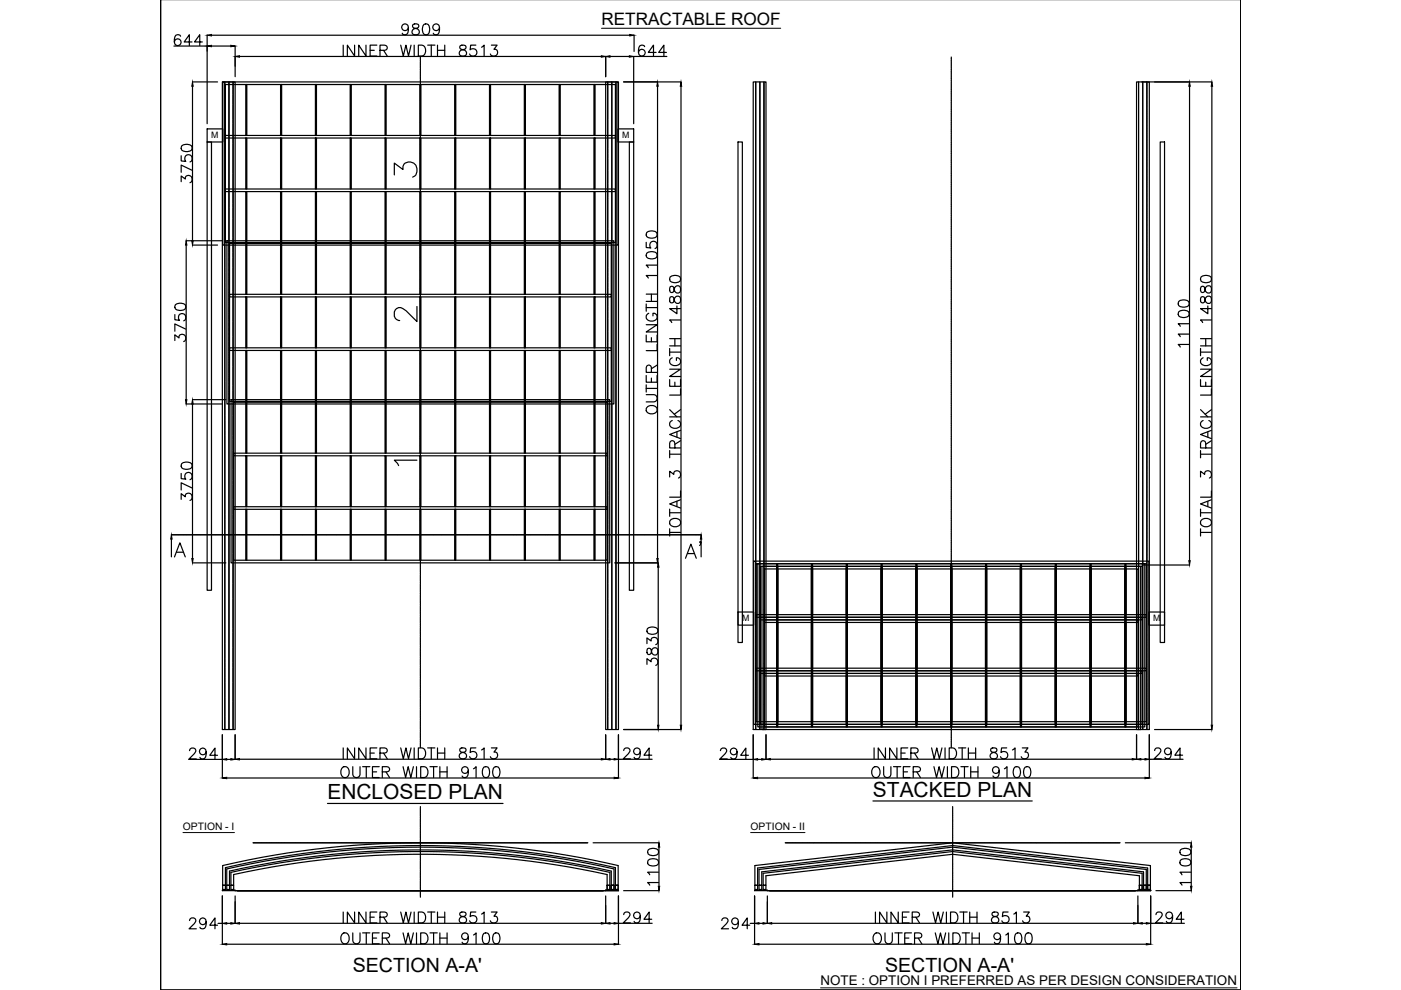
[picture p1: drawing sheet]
<svg xmlns="http://www.w3.org/2000/svg" width="297mm" height="210mm" viewBox="0 0 297 210" stroke-linecap="round" stroke-linejoin="round" font-family="sans-serif">
<defs><g id="words">
<text font-size="7.1" x="144.3" y="119.6">A'</text>
<g font-size="6.6">
<text x="82.5" y="38.8">3</text>
<text x="82.5" y="69.5">2</text>
</g>
<g font-size="4.4">
<text x="69.4" y="169.4">ENCLOSED PLAN</text>
<text x="185.1" y="168.9">STACKED PLAN</text>
</g>
<g font-size="4.2">
<text x="74.8" y="206.1">SECTION A-A'</text>
<text x="187.6" y="206.1">SECTION A-A'</text>
</g>
<text font-size="4" x="82.5" y="99.8">1</text>
<text font-size="3.6" x="127.5" y="5.2">RETRACTABLE ROOF</text>
<text font-size="2.8" x="174" y="208.8">NOTE : OPTION I PREFERRED AS PER DESIGN CONSIDERATION</text>
<g font-size="2.2">
<text x="38.8" y="176.1">OPTION - I</text>
<text x="159.1" y="176.1">OPTION - II</text>
</g>
<g font-size="1.9">
<text x="44.8" y="29.2">M</text>
<text x="131.9" y="29.2">M</text>
<text x="157.3" y="131.6">M</text>
<text x="244.5" y="131.6">M</text>
</g>
</g></defs>
<!-- layer: 0 -->
<g fill="none" stroke="#000" stroke-width=".25">
<path d="M34.1 -.1v210h228.9v-210v210h-228.9zM36.9 9.8h7M38.3 7.7a.69 .69 0 0 0-1-.2 1.8 1.8 0 0 0 0 2.1 .72 .72 0 0 0 1-.4 .72 .72 0 0 0-.4-.9 .72 .72 0 0 0-.9 .6M40.7 8.9h-1.7l1.1-1.5v2.3M40.8 17.4h5.3M40.8 18.3v32.7M42.9 8.9h-1.6l1.1-1.5v2.3M43.9 7.5v18.7M44.8 9.8h4.1M44.8 7.5h88.7M47.1 17.4h2.8v137.3h-2.8zM49.9 9.8v6.5"/>
<path d="M50.8 12h76.7M72.8 9.6v2.3M75.2 9.6v2.3l-1.6-2.3v2.3M77.6 9.6v2.3l-1.5-2.3v2.3M78.5 10.7h.9M79.9 9.6h-1.4v2.3h1.4M80.6 10.7l1.3-.1a.53 .53 0 0 0 0-.9l-1.3-.1v2.3M81.3 10.7l.8 1.2M85 9.6l.5 2.3 .6-2.3 .5 2.3 .6-2.3M86.6 5.8a.72 .72 0 0 1-1 .6 .72 .72 0 0 1-.3-1.1 .72 .72 0 0 1 1.2 .1 2.11 2.11 0 0 1-.2 1.9 .68 .68 0 0 1-1-.3M87.6 5.2a.46 .46 0 0 0 .2 .7 .96 .96 0 0 1 1.1 1 .8 .8 0 0 1-.9 .5 .8 .8 0 0 1-.6-.8 1.32 1.32 0 0 1 1.3-.8l.1-.4a.86 .86 0 0 0-1.2-.2zM87.8 9.6v2.3"/>
<path d="M88.7 9.6h.8a1.23 1.23 0 0 1 .8 1.1 1.23 1.23 0 0 1-.8 1.2h-.8zM89.9 5.2a.73 .73 0 0 1 1.1 .3 1.88 1.88 0 0 1-.2 1.8 .76 .76 0 0 1-1.1-.4 1.85 1.85 0 0 1 .2-1.7zM90.7 9.6h1.5M91.4 9.6v2.3M92.8 9.6v2.3M92.8 10.7h1.5M93.2 5.8a.72 .72 0 0 1-1 .6 .72 .72 0 0 1-.3-1.1 .72 .72 0 0 1 1.2 .1 2.11 2.11 0 0 1-.2 1.9 .69 .69 0 0 1-1-.3M94.3 9.6v2.3M97.6 9.7a.46 .46 0 0 0 .2 .7 .96 .96 0 0 1 1.1 1 .8 .8 0 0 1-.9 .5 .8 .8 0 0 1-.6-.8 1.32 1.32 0 0 1 1.3-.8l.1-.4a.86 .86 0 0 0-1.2-.2zM100.9 9.6h-1.1l-.1 1a.82 .82 0 0 1 1.2 0 .82 .82 0 0 1-.1 1.2 .82 .82 0 0 1-1.2-.4M102.1 10l.5-.4v2.3M104.2 9.6h1.2l-.7 .8a.74 .74 0 0 1 .8 .9 .74 .74 0 0 1-1 .6l-.3-.1-.2-.4"/>
<path d="M128.4 17.4h2.7v137.3h-2.7zM128.4 12v4.3M129.3 12h4.1M132.2 17.4h12.2M134.4 7.5v3.4M136.7 9.9a.67 .67 0 0 0-1-.2 1.79 1.79 0 0 0 0 2.1 .72 .72 0 0 0 1-.3 .72 .72 0 0 0-.4-1 .72 .72 0 0 0-.9 .6M139.1 11.1h-1.6l1.1-1.5v2.3M139.4 18.3v100.1M141.3 11.1h-1.6l1.1-1.5v2.3M141.4 12h-7v14.2M144.4 18.3v135.5M159.7 17.4h2.7v137.3h-2.7z"/>
<path d="M241 17.4h2.7v137.3h-2.7zM242.1 17.4h14.8M252.2 18.3v100.6M256.9 18.3v135.5M38.4 38.5v-1.2l.9 .7a.74 .74 0 0 1 .8-.8 .74 .74 0 0 1 .6 1l-.1 .3-.3 .2M38.4 33v1.1l1 .1a.82 .82 0 0 1 0-1.2 .82 .82 0 0 1 1.2 .1 .82 .82 0 0 1-.3 1.2M38.5 30.9a1.76 1.76 0 0 1 2.1 0 .74 .74 0 0 1-.3 1.1 1.88 1.88 0 0 1-1.8-.2zM40.7 36.1l-2.3-1.1v1.5M43.9 27.3h3.3v2.8h-3.3zM43.9 30.1h.9v95.1h-.9zM131 27.3h3.4v2.8h-3.4zM133.4 30.1h1v95.1h-1z"/>
<path d="M156.5 30.1h.9v106.1h-.9zM246 30.1h.9v106.1h-.9zM39.5 51h7.5M39.5 52v32.7M40.8 52h5.3M137 51.4v1.1l1 .1a.82 .82 0 0 1 0-1.3 .82 .82 0 0 1 1.2 .2 .82 .82 0 0 1-.3 1.2M137.1 53.7a1.79 1.79 0 0 1 2.1 0 .76 .76 0 0 1-.3 1.1 1.93 1.93 0 0 1-1.8-.2l-.1-.4zM137.1 49.3a1.79 1.79 0 0 1 2.1 0 .76 .76 0 0 1-.3 1.1 1.93 1.93 0 0 1-1.8-.2l-.1-.4zM139.3 58.4h-2.3l.5 .6M139.3 56.2h-2.3l.5 .6M142.1 58.7a1.8 1.8 0 0 1 2.1 0 .75 .75 0 0 1-.4 1.1 1.88 1.88 0 0 1-1.7-.2zM254.7 58.7a1.79 1.79 0 0 1 2 0 .76 .76 0 0 1-.3 1.1 1.88 1.88 0 0 1-1.7-.2l-.2-.3z"/>
<path d="M37.1 72.2v-1.2l.8 .7a.74 .74 0 0 1 .9-.8 .74 .74 0 0 1 .6 1l-.1 .3-.4 .2M37.1 66.7v1.1l1 .1a.81 .81 0 0 1-.1-1.2 .81 .81 0 0 1 1.3 .1 .81 .81 0 0 1-.4 1.2M37.2 64.6a1.79 1.79 0 0 1 2.1 0 .76 .76 0 0 1-.4 1.1 1.93 1.93 0 0 1-1.7-.2l-.1-.3zM39.4 69.8l-2.3-1.1v1.5M137 79.6v1.4h2.3v-1.4M137 71v1.5h2.3v-1.5M137 68.8h2.3l-2.3 1.6h2.3M137 64.4v1.6M137 65.2h2.3M137 63.9h2.3M137 62.4h2.3M137.6 66.4a.85 .85 0 0 0-.6 1 .85 .85 0 0 0 .9 .7 1.01 1.01 0 0 0 1.1-.2 1.01 1.01 0 0 0 .2-1.1l-.4-.4h-.4v.6"/>
<path d="M138.1 79l-.1-1.4a.53 .53 0 0 0-.9 0l-.1 1.4h2.3M138.1 62.4v1.5M138.1 71.6v.9M139.3 73v1.3h-2.3M139.3 77.4l-1.2 .8M142 78.3h2.3l-2.3 1.5h2.3M142 73.9v1.5M142 74.7h2.3M142 73.3h2.3M142 71.8h2.3M142.1 63a.87 .87 0 0 0 .2 1.2l.5-.1 .1-.2a.85 .85 0 0 1 .2-.9 .85 .85 0 0 1 1-.1 .82 .82 0 0 1 .2 .9 .82 .82 0 0 1-.8 .5 1.34 1.34 0 0 1-.7-1.3zM142.1 60.8a.88 .88 0 0 0 .2 1.2l.5-.1 .1-.2a.86 .86 0 0 1 .2-.9 .86 .86 0 0 1 1-.1 .82 .82 0 0 1 .2 .9 .82 .82 0 0 1-.8 .5 1.34 1.34 0 0 1-.7-1.3l-.3-.1z"/>
<path d="M142.5 75.9a.85 .85 0 0 0-.5 .9 .85 .85 0 0 0 .9 .7 1.01 1.01 0 0 0 1.1-.2 1.01 1.01 0 0 0 .2-1.1l-.5-.3h-.3v.5M143.1 71.8v1.5M143.5 64.9v1.6l-1.5-1.1h2.3M144.3 67.8h-2.3l.4 .6M249.9 66.1a1.8 1.8 0 0 1 2.1 0 .75 .75 0 0 1-.3 1.1 1.85 1.85 0 0 1-1.8-.2zM249.9 63.9a1.8 1.8 0 0 1 2.1 0 .75 .75 0 0 1-.3 1.1 1.93 1.93 0 0 1-1.8-.2zM252.1 73h-2.3l.4 .6M252.1 70.8h-2.3l.4 .6M252.1 68.6h-2.3l.4 .6M254.5 78.3h2.3l-2.3 1.5h2.3M254.5 74.7h2.3M254.5 73.3h2.3"/>
<path d="M254.5 71.8h2.3M254.5 73.9v1.5M254.7 63a.85 .85 0 0 0 .2 1.2l.4-.1 .1-.2a.95 .95 0 0 1 1-1.1 .8 .8 0 0 1 .5 .9 .8 .8 0 0 1-.8 .6 1.06 1.06 0 0 1-.7-1.1 .46 .46 0 0 0-.7-.2zM254.7 60.8a.85 .85 0 0 0 .2 1.2l.4-.1 .1-.2a.96 .96 0 0 1 1-1.1 .8 .8 0 0 1 .5 .9 .8 .8 0 0 1-.8 .6 1.32 1.32 0 0 1-.8-1.3l-.2-.1zM255.1 75.9a.85 .85 0 0 0-.6 .9 .85 .85 0 0 0 .9 .7 1.01 1.01 0 0 0 1.1-.2 1.01 1.01 0 0 0 .2-1.1l-.4-.3h-.3v.5M255.6 71.8v1.5M256.1 64.9v1.6l-1.6-1.1h2.3M256.8 67.8h-2.3l.5 .6M38.5 98.3a1.8 1.8 0 0 1 2.1 0 .75 .75 0 0 1-.3 1.1 1.93 1.93 0 0 1-1.8-.2zM39.5 85.7h7.5M40.8 84.7h7.1M40.8 85.7v32.7"/>
<path d="M137 83.7h1.7a.78 .78 0 0 1 .6 .7 .78 .78 0 0 1-.6 .8h-1.7M137 82.4h2.3M137 81.6v1.5M137.3 86.2a1.19 1.19 0 0 1 1.3-.2 1.19 1.19 0 0 1 .7 1.1 1.21 1.21 0 0 1-1.3 .7 1.21 1.21 0 0 1-1-1.2zM138.1 80.2v.8M142 80.5v1.4h2.3v-1.4M142 95.5v1.6M142 96.3h2.3M142 88.4h2.3M142 86.9l1.5 1.5M142.5 89.2a.85 .85 0 0 0-.5 .9 .85 .85 0 0 0 .9 .7 1.01 1.01 0 0 0 1.1-.2 1.01 1.01 0 0 0 .2-1.1l-.5-.3M143.1 95l-.1-1.3a.54 .54 0 0 0-.9 0l-.1 1.3h2.3"/>
<path d="M143.1 81v.9M143.5 91.6v1.1M144.3 91.2l-2.3 .9 2.3 .9M144.3 82.5v1.3h-2.3M144.3 93.4l-1.2 .8M144.3 86.9l-1.3 .9M254.5 80.5v1.4h2.3v-1.4M254.5 96.3h2.3M254.5 88.4h2.3M254.5 95.5v1.6M254.5 86.9l1.6 1.5M255.1 89.2a.85 .85 0 0 0-.6 .9 .85 .85 0 0 0 .9 .7 1.01 1.01 0 0 0 1.1-.2 1.01 1.01 0 0 0 .2-1.1l-.4-.3"/>
<path d="M255.6 95l-.1-1.3a.54 .54 0 0 0-.8 0l-.2 1.3h2.3M255.6 81v.9M256.1 91.6v1.1M256.8 91.2l-2.3 .9 2.3 .9M256.8 82.5v1.3h-2.3M256.8 93.4l-1.2 .8M256.8 86.9l-1.3 .9M36.3 114.3v3.8M37 118.1l1.1-3 1.2 3M37.4 117.1h1.4M38.4 105.9v-1.2l.9 .6a.77 .77 0 0 1 1.1-.7 .77 .77 0 0 1 .2 1.3l-.3 .2M38.4 100.4v1.1l1 .1a.82 .82 0 0 1 0-1.2 .82 .82 0 0 1 1.2 .1 .82 .82 0 0 1-.3 1.2"/>
<path d="M40.7 103.5l-2.3-1.1v1.5M40.8 119.3h7.1M130.4 119.3h9.2M142 101.1v-1.2l.9 .7a.77 .77 0 0 1 1-.7 .77 .77 0 0 1 .3 1.2l-.4 .2M142 108.7h2.3M142 107.9v1.6M142.1 110.4a1.35 1.35 0 0 1 2.2 .2 1.21 1.21 0 0 1-.9 1.1 1.21 1.21 0 0 1-1.3-.5zM143.5 106.3v1.1M144.3 106l-2.3 .8 2.3 .9M144.3 104.1v1.3h-2.3M242.1 119.8h10.1M254.5 101.1v-1.2l.9 .7a.77 .77 0 0 1 1.1-.7 .77 .77 0 0 1 .2 1.2l-.3 .2"/>
<path d="M254.5 108.7h2.3M254.5 112.9h2.3M254.5 107.9v1.6M254.5 112.1v1.6M254.9 110.1a1.19 1.19 0 0 1 1.2-.2 1.19 1.19 0 0 1 .7 1.1 1.21 1.21 0 0 1-1.3 .7 1.21 1.21 0 0 1-1-1.1zM256.1 106.3v1.1M256.8 106l-2.3 .8 2.3 .9M256.8 104.1v1.3h-2.3M137.2 136.5v-1.3l.8 .7a.77 .77 0 0 1 1.1-.7 .77 .77 0 0 1 .3 1.3l-.4 .2M137.3 137.6a.76 .76 0 0 0 .4 1.2l.3-.4a.95 .95 0 0 1 1-1.1 .77 .77 0 0 1 .5 1 .77 .77 0 0 1-1 .5l-.5-1a.47 .47 0 0 0-.7-.2zM137.3 133.3a1.74 1.74 0 0 1 2.1 0 .73 .73 0 0 1-.4 1.1 1.88 1.88 0 0 1-1.7-.2zM139.6 120.3v33.5"/>
<path d="M156.5 129.8h3.3v2.7h-3.3zM243.6 129.8h3.3v2.7h-3.3zM40.2 159.2l.1-.4 .3-.2 .7 .1a.52 .52 0 0 1 .1 .8l-1.3 1.4h1.5M43.7 159.4a.72 .72 0 0 1-1 .6 .72 .72 0 0 1-.3-1.1 .72 .72 0 0 1 1.2 0 2.03 2.03 0 0 1-.2 1.9 .68 .68 0 0 1-1-.2M47.1 155.8v9.2M49.9 155.8v5.2M72.8 158.6v2.3M75.2 158.6v2.3l-1.6-2.3v2.3M77.6 158.6v2.3l-1.5-2.3v2.3M78.5 159.7h.9M79.9 158.6h-1.4v2.3h1.4M80.6 159.7l1.3-.1a.53 .53 0 0 0 0-.9l-1.3-.1v2.3"/>
<path d="M81.3 159.7l.8 1.2M85 158.6l.5 2.3 .6-2.3 .5 2.3 .6-2.3M87.8 158.6v2.3M88.7 158.6h.8a1.23 1.23 0 0 1 .8 1.1 1.23 1.23 0 0 1-.8 1.2h-.8zM90.7 158.6h1.5M91.4 158.6v2.3M92.8 159.7h1.5M92.8 158.6v2.3M94.3 158.6v2.3M97.6 158.7a.46 .46 0 0 0 .2 .8 .95 .95 0 0 1 1.1 .9 .77 .77 0 0 1-1 .5 .77 .77 0 0 1-.4-1l1-.4a.46 .46 0 0 0 .2-.8zM100.9 158.6h-1.1l-.1 1a.82 .82 0 0 1 1.2-.1 .82 .82 0 0 1-.1 1.3 .82 .82 0 0 1-1.2-.4M102.1 159l.5-.4v2.3"/>
<path d="M104.2 158.6h1.2l-.7 .9a.77 .77 0 0 1 .7 1 .77 .77 0 0 1-1.2 .3l-.2-.4M128.4 155.8v5.2M131.1 155.8v9.2M132.2 154.7h12.2M132.2 159.1l.2-.3a.74 .74 0 0 1 .9-.1 .52 .52 0 0 1 .2 .8l-1.4 1.4h1.6M135.8 159.4a.72 .72 0 0 1-1 .6 .72 .72 0 0 1-.3-1.2 .72 .72 0 0 1 1.2 .1 2.11 2.11 0 0 1-.3 1.9 .68 .68 0 0 1-1-.2M137.2 140.9v-1.2l.8 .6a.74 .74 0 0 1 .9-.8 .74 .74 0 0 1 .6 1l-.1 .4-.4 .2M152.8 159.2l.1-.4 .3-.2 .7 .1a.53 .53 0 0 1 .1 .8l-1.4 1.4h1.6M156.3 159.4a.72 .72 0 0 1-1 .6 .72 .72 0 0 1-.3-1.2 .72 .72 0 0 1 1.2 .1 2.11 2.11 0 0 1-.3 1.9 .69 .69 0 0 1-1-.2M159.7 155.8v9.2M162.4 155.8v5.2M185.3 158.6v2.3"/>
<path d="M187.7 158.6v2.3l-1.5-2.3v2.3M190.2 158.6v2.3l-1.6-2.3v2.3M191 159.7h.9M192.5 158.6h-1.5v2.3h1.5M193.1 159.7l1.3-.1a.54 .54 0 0 0 0-.9l-1.3-.1v2.3M193.9 159.7l.8 1.2M197.5 158.6l.6 2.3 .5-2.3 .6 2.3 .5-2.3M200.4 158.6v2.3M201.2 158.6h.8a1.23 1.23 0 0 1 .8 1.1 1.23 1.23 0 0 1-.8 1.2h-.8zM203.2 158.6h1.6M204 158.6v2.3M205.3 159.7h1.6"/>
<path d="M205.3 158.6v2.3M206.9 158.6v2.3M210.1 158.7a.47 .47 0 0 0 .3 .8 .97 .97 0 0 1 1.1 .9 .81 .81 0 0 1-.9 .5 .81 .81 0 0 1-.7-.8 1.34 1.34 0 0 1 1.4-.8l.1-.4a.87 .87 0 0 0-1.3-.2zM213.4 158.6h-1l-.2 1a.82 .82 0 0 1 1.3-.1 .82 .82 0 0 1-.2 1.3 .82 .82 0 0 1-1.2-.4M214.7 159l.5-.4v2.3M216.7 158.6h1.2l-.6 .9a.77 .77 0 0 1 .7 1 .77 .77 0 0 1-1.3 .3l-.2-.4M241 155.8v5.2M243.7 155.8v9.2M244.8 154.7h12.1M244.8 159.1l.1-.3 .3-.2 .7 .1a.53 .53 0 0 1 .1 .8l-1.3 1.4h1.5M248.3 159.4a.72 .72 0 0 1-1 .6 .72 .72 0 0 1-.2-1.1 .72 .72 0 0 1 1.1 0 2.07 2.07 0 0 1-.2 1.9 .69 .69 0 0 1-1-.2M40 161h7.1"/>
<path d="M46.1 160.1h-1.6l1.1-1.5v2.3M48.1 161h.8M48.1 165h82.1M50.8 161h76.7M69.4 170.4h37.3M72.7 162.7a1.07 1.07 0 0 1 1.2 .3 1.07 1.07 0 0 1 0 1.3 .85 .85 0 0 1-.9 .6 .85 .85 0 0 1-.7-.9 1.41 1.41 0 0 1 .4-1.3zM74.8 162.6v1.6a.78 .78 0 0 0 .8 .7 .78 .78 0 0 0 .7-.7v-1.6M76.9 162.6h1.5M77.7 162.6v2.3M79 163.7h.8M80.4 162.6h-1.4v2.3h1.4M81.1 163.7l1.3-.2a.53 .53 0 0 0 0-.8l-1.3-.1v2.3"/>
<path d="M81.8 163.7l.8 1.2M85.5 162.6l.5 2.3 .5-2.3 .6 2.3 .5-2.3M88.3 162.6v2.3M89.2 162.6h.8a1.23 1.23 0 0 1 .8 1.1 1.23 1.23 0 0 1-.8 1.2h-.8zM91.2 162.6h1.5M91.9 162.6v2.3M93.3 163.7h1.5M93.3 162.6v2.3M94.8 162.6v2.3M99.3 163.3a.72 .72 0 0 1-1 .6 .72 .72 0 0 1-.3-1.1 .72 .72 0 0 1 1.2 .1 2.03 2.03 0 0 1-.2 1.9 .68 .68 0 0 1-1-.3M100.4 163l.5-.4v2.3M102.6 162.7a.75 .75 0 0 1 1.1 .3 1.93 1.93 0 0 1-.2 1.8 .75 .75 0 0 1-1.1-.4 1.93 1.93 0 0 1 .2-1.7z"/>
<path d="M104.8 162.7a.74 .74 0 0 1 1.1 .3 1.88 1.88 0 0 1-.2 1.8 .75 .75 0 0 1-1.1-.4 1.85 1.85 0 0 1 .2-1.7zM125.7 178.7h14M129.3 161h.9M131.1 161h7.2M138.2 160.1h-1.7l1.1-1.5v2.3M139.7 179.6v8.3M152.6 161h7.1M158.7 160.1h-1.7l1.1-1.5v2.3M160.6 161h.9M160.6 165h82.2M163.3 161h76.7M185 162.9a.85 .85 0 0 1 1-.3 .85 .85 0 0 1 .6 .8 1.01 1.01 0 0 1-.2 1.1 1.01 1.01 0 0 1-1.1 .3 1.43 1.43 0 0 1-.3-1.9z"/>
<path d="M185.1 169.8h33.7M187.4 162.6v1.6a.78 .78 0 0 0 .7 .7 .78 .78 0 0 0 .8-.7v-1.6M189.4 162.6h1.6M190.2 162.6v2.3M191.5 163.7h.9M193 162.6h-1.5v2.3h1.5M193.6 163.7l1.3-.2a.53 .53 0 0 0 0-.8l-1.3-.1v2.3M194.4 163.7l.8 1.2M198 162.6l.6 2.3 .5-2.3 .6 2.3 .5-2.3M200.9 162.6v2.3M201.7 162.6h.8a1.24 1.24 0 0 1 .8 1.1 1.24 1.24 0 0 1-.8 1.2h-.8zM203.7 162.6h1.6"/>
<path d="M204.5 162.6v2.3M205.8 163.7h1.5M205.8 162.6v2.3M207.3 162.6v2.3M211.9 163.3a.72 .72 0 0 1-1 .6 .72 .72 0 0 1-.3-1.1 .72 .72 0 0 1 1.1 .1 2.11 2.11 0 0 1-.2 1.9 .69 .69 0 0 1-1-.3M213 163l.5-.4v2.3M215.1 162.7a.75 .75 0 0 1 1.1 .3 1.85 1.85 0 0 1-.2 1.8 .74 .74 0 0 1-1.1-.4 1.88 1.88 0 0 1 .2-1.7zM217.3 162.7a.75 .75 0 0 1 1.1 .3 1.93 1.93 0 0 1-.2 1.8 .75 .75 0 0 1-1.1-.4 1.93 1.93 0 0 1 .2-1.7zM238.6 178.7h14M241.9 161h.9M243.7 161h7.1M250.7 160.1h-1.6l1.1-1.5v2.3"/>
<path d="M252.6 179.6v8.3M40.2 195.2l.2-.5 .7-.1a.57 .57 0 0 1 .3 .9l-1.3 1.4h1.5M43.7 195.4a.72 .72 0 0 1-1 .6 .72 .72 0 0 1-.3-1.1 .72 .72 0 0 1 1.2 .1 2.01 2.01 0 0 1-.2 1.8 .68 .68 0 0 1-1-.2M46.1 196.2h-1.6l1.1-1.6v2.3M46.2 195.8h.9M47.1 188.7h2.8v.1h-2.8zM47.1 190v10.2M47.2 183.5a184.5 184.5 0 0 1 83.9 0v4.2h-.6v-3.7a184.6 184.6 0 0 0-82.7 0v3.7h-.6zM47.2 187.7h.6v.9h-.6zM48.1 195.8h.8M48.1 184.2a184.5 184.5 0 0 1 82.1 0v3.5h-.6v-3a184.5 184.5 0 0 0-80.9 0v3h-.6zM48.1 187.7h.6v.9h-.6z"/>
<path d="M49 187.7h.5v.9h-.5zM49.9 190v5.8M50.8 195.8h76.7M72.7 197.9a1.07 1.07 0 0 1 1.2 .4 1.07 1.07 0 0 1 0 1.3 .85 .85 0 0 1-.9 .5 .85 .85 0 0 1-.7-.9 1.41 1.41 0 0 1 .4-1.3zM72.8 193.4v2.3M74.8 197.8v1.6a.78 .78 0 0 0 .8 .7 .78 .78 0 0 0 .7-.7v-1.6M75.2 193.4v2.3l-1.6-2.3v2.3M76.9 197.8h1.5M77.6 193.4v2.3l-1.5-2.3v2.3M77.7 197.8v2.3M78.5 194.5h.9M79 198.9h.8"/>
<path d="M79.9 193.4h-1.4v2.3h1.4M80.4 197.8h-1.4v2.3h1.4M80.6 194.5l1.3-.1a.53 .53 0 0 0 0-.9l-1.3-.1v2.3M81.1 198.9l1.3-.1a.53 .53 0 0 0 0-.9l-1.3-.1v2.3M81.3 194.5l.8 1.2M81.8 198.9l.8 1.2M85 193.4l.5 2.3 .6-2.3 .5 2.3 .6-2.3M85.5 197.8l.5 2.3 .5-2.3 .6 2.3 .5-2.3M87.8 193.4v2.3M88.3 197.8v2.3M88.7 193.4h.8a1.23 1.23 0 0 1 .8 1.1 1.23 1.23 0 0 1-.8 1.2h-.8zM89.2 197.8h.8a1.23 1.23 0 0 1 .8 1.1 1.23 1.23 0 0 1-.8 1.2h-.8z"/>
<path d="M90.7 193.4h1.5M91.2 197.8h1.5M91.4 193.4v2.3M91.9 197.8v2.3M92.8 193.4v2.3M92.8 194.5h1.5M93.3 197.8v2.3M93.3 198.9h1.5M94.3 193.4v2.3M94.8 197.8v2.3M97.6 193.5a.46 .46 0 0 0 .2 .8 .94 .94 0 0 1 1.1 .9 .77 .77 0 0 1-1 .5 .77 .77 0 0 1-.4-1l.2-.2a.97 .97 0 0 0 1.1-.8 .88 .88 0 0 0-1.2-.2zM99.3 198.6a.72 .72 0 0 1-1 .6 .72 .72 0 0 1-.3-1.1 .72 .72 0 0 1 1.2 0 2.03 2.03 0 0 1-.2 1.9 .68 .68 0 0 1-1-.2"/>
<path d="M100.4 198.2l.5-.4v2.3M100.9 193.4h-1.1l-.1 1a.82 .82 0 0 1 1.2-.1 .82 .82 0 0 1-.1 1.3 .82 .82 0 0 1-1.2-.4M102.1 193.8l.5-.4v2.3M102.6 197.9a.75 .75 0 0 1 1.1 .3 1.93 1.93 0 0 1-.2 1.8 .75 .75 0 0 1-1.1-.3 1.93 1.93 0 0 1 .2-1.8zM104.2 193.4h1.2l-.7 .9a.77 .77 0 0 1 .7 1 .77 .77 0 0 1-1.2 .3l-.2-.4M104.8 197.9a.74 .74 0 0 1 1.1 .3 1.88 1.88 0 0 1-.2 1.8 .75 .75 0 0 1-1.1-.3 1.85 1.85 0 0 1 .2-1.8zM128.4 188.7h2.7v.1h-2.7zM128.4 190v5.8M128.7 187.7v-2.3a184.3 184.3 0 0 0-79.2 0v2.3h-.5v-2.7a184.4 184.4 0 0 1 80.3 0v2.7M128.7 187.7h.6v.9h-.6zM129.3 195.8h.9M129.6 187.7h.6v.9h-.6z"/>
<path d="M130.5 187.7h.6v.9h-.6zM131.1 190v10.2M131.1 195.8h7.2M132.2 188.8h7.5M132.2 193.9l.2-.3a.75 .75 0 0 1 1.1 0 .71 .71 0 0 1-.3 1l-1.1 1.1h1.6M135.8 194.1a.72 .72 0 0 1-1 .6 .72 .72 0 0 1-.3-1.1 .72 .72 0 0 1 1.2 .1 2.09 2.09 0 0 1-.3 1.9 .67 .67 0 0 1-1-.2M137.4 182.4a1.79 1.79 0 0 1 2.1 0 .76 .76 0 0 1-.3 1.1 1.93 1.93 0 0 1-1.8-.2l-.1-.4zM137.4 180.2a1.79 1.79 0 0 1 2.1 0 .76 .76 0 0 1-.3 1.1 1.85 1.85 0 0 1-1.8-.2l-.1-.4zM138.2 194.9h-1.7l1.1-1.5v2.3M139.6 187.1h-2.3l.5 .6M139.6 184.9h-2.3l.5 .6M153 195.2l.1-.4 .4-.2 .6 .1a.54 .54 0 0 1 .1 .8l-1.3 1.4h1.6"/>
<path d="M156.6 195.4a.72 .72 0 0 1-1 .6 .72 .72 0 0 1-.3-1.1 .72 .72 0 0 1 1.1 .1 2.09 2.09 0 0 1-.2 1.8 .68 .68 0 0 1-1-.2M159 196.2h-1.7l1.1-1.6v2.3M159.1 195.8h.9M160 188.7h2.7v.1h-2.7zM160 190v10.2M160 183.5l42-4.8 41.9 4.8v4.2h-.6v-3.7l-41.3-4.7-41.4 4.7v3.7h-.6zM160 187.7h.6v.9h-.6zM160.9 195.8h.9M160.9 184.3l41.1-4.7 41 4.7v3.4h-.5v-2.8l-40.5-4.7-40.5 4.7v2.8h-.6zM160.9 187.7h.6v.9h-.6zM161.8 187.7h.6v.9h-.6zM162.7 190v5.8"/>
<path d="M163.6 195.8h76.7M185.6 197.9a1.06 1.06 0 0 1 1.2 .4 1.06 1.06 0 0 1 0 1.3 .85 .85 0 0 1-1 .5 .85 .85 0 0 1-.7-.9 1.44 1.44 0 0 1 .5-1.3zM185.6 193.4v2.3M187.6 197.8v1.6a.78 .78 0 0 0 .8 .7 .78 .78 0 0 0 .8-.7v-1.6M188 193.4v2.3l-1.5-2.3v2.3M189.7 197.8h1.6M190.4 193.4v2.3l-1.5-2.3v2.3M190.5 197.8v2.3M191.3 194.5h.9M191.8 198.9h.9M192.8 193.4h-1.5v2.3h1.5M193.2 197.8h-1.4v2.3h1.4"/>
<path d="M193.4 194.5l1.3-.1a.53 .53 0 0 0 0-.9l-1.3-.1v2.3M193.9 198.9l1.3-.1a.53 .53 0 0 0 0-.9l-1.3-.1v2.3M194.2 194.5l.8 1.2M194.7 198.9l.7 1.2M197.8 193.4l.5 2.3 .6-2.3 .5 2.3 .6-2.3M198.3 197.8l.5 2.3 .6-2.3 .5 2.3 .6-2.3M200.7 193.4v2.3M201.2 197.8v2.3M201.5 193.4h.8a1.23 1.23 0 0 1 .8 1.1 1.23 1.23 0 0 1-.8 1.2h-.8zM202 197.8h.8a1.24 1.24 0 0 1 .8 1.1 1.24 1.24 0 0 1-.8 1.2h-.8zM203.5 193.4h1.6M204 197.8h1.5"/>
<path d="M204.3 193.4v2.3M204.8 197.8v2.3M205.6 194.5h1.5M205.6 193.4v2.3M206.1 198.9h1.5M206.1 197.8v2.3M207.1 193.4v2.3M207.6 197.8v2.3M210.4 193.5a.47 .47 0 0 0 .3 .8 .94 .94 0 0 1 1.1 .9 .81 .81 0 0 1-.9 .5 .81 .81 0 0 1-.7-.8 1.06 1.06 0 0 1 1.1-.6 .47 .47 0 0 0 .2-.8zM212.1 198.6a.72 .72 0 0 1-1 .6 .72 .72 0 0 1-.2-1.2 .72 .72 0 0 1 1.1 .1 2.11 2.11 0 0 1-.2 1.9 .68 .68 0 0 1-1-.2M213.2 198.2l.6-.4v2.3M213.7 193.4h-1.1l-.1 1a.81 .81 0 0 1 1.2-.1 .81 .81 0 0 1-.1 1.3 .81 .81 0 0 1-1.2-.4"/>
<path d="M214.9 193.8l.6-.4v2.3M215.4 197.9a.74 .74 0 0 1 1.1 .3 1.88 1.88 0 0 1-.2 1.8 .75 .75 0 0 1-1.1-.3 1.85 1.85 0 0 1 .2-1.8zM217 193.4h1.2l-.6 .9a.74 .74 0 0 1 .8 .8 .74 .74 0 0 1-1 .6l-.4-.1-.2-.4M217.6 197.9a.75 .75 0 0 1 1.1 .3 1.93 1.93 0 0 1-.2 1.8 .75 .75 0 0 1-1.1-.3 1.93 1.93 0 0 1 .2-1.8zM241.3 188.7h2.7v.1h-2.7zM241.3 190v5.8M241.6 187.7v-2l-39.6-4.6-39.6 4.6v2h-.6v-2.5l40.2-4.7 40.2 4.7v2.5M241.6 187.7h.6v.9h-.6zM242.2 195.8h.8M242.5 187.7h.5v.9h-.5zM243.3 187.7h.6v.9h-.6zM244 195.8h7.1"/>
<path d="M244 190v10.2M245.1 188.8h7.5M245.1 193.9l.1-.3 .3-.2 .7 .1a.53 .53 0 0 1 .1 .8l-1.3 1.4h1.5M248.6 194.1a.72 .72 0 0 1-1 .7 .72 .72 0 0 1-.3-1.2 .72 .72 0 0 1 1.2 .1 2.05 2.05 0 0 1-.2 1.9 .68 .68 0 0 1-1-.2M250.3 182.4a1.79 1.79 0 0 1 2.1 0 .74 .74 0 0 1-.4 1.1 1.93 1.93 0 0 1-1.7-.2zM250.3 180.2a1.79 1.79 0 0 1 2.1 0 .74 .74 0 0 1-.4 1.1 1.85 1.85 0 0 1-1.7-.2zM251 194.9h-1.6l1.1-1.5v2.3M252.5 187.1h-2.3l.4 .6M252.5 184.9h-2.3l.4 .6M48.1 200.2h82.1M160.9 200.2h82.1M263 209.9h.1"/>
</g>
<!-- layer: border -->
<path d="M47.7 17.4v137.3M48.5 17.4v137.3M49.4 17.4v137.3M128.8 17.4v137.3M129.7 17.4v137.3M130.6 17.4v137.3M160.2 17.4v137.3M161.1 17.4v137.3M162 17.4v137.3M241.4 17.4v137.3M242.3 17.4v137.3M243.2 17.4v137.3" fill="none" stroke="#000" stroke-width=".25"/>
<!-- layer: Segment support -->
<g fill="none" stroke="#000" stroke-width=".25">
<path d="M47.2 17.4h83.8v34.6h-83.8zM47.8 17.9h82.7v33.5h-82.7zM47.8 28.7h82.7v.6h-82.7zM47.8 40.1h82.7v.5h-82.7zM48.1 51h82.1v34.7h-82.1zM48.7 51.6h80.9v33.5h-80.9zM48.7 73.7h80.9v.6h-80.9zM48.7 62.4h80.9v.6h-80.9zM49 84.7h80.3v34.6h-80.3zM49.5 85.3h79.2v33.5h-79.2zM49.5 96.1h79.2v.5h-79.2zM49.5 107.4h79.2v.6h-79.2z"/>
<path d="M159.8 119h83.8v34.6h-83.8zM160.3 119.5h82.7v33.5h-82.7zM160.7 119.5h82v34.6h-82zM160.3 130.3h82.7v.6h-82.7zM161.2 120.1h81v33.5h-81zM161.2 130.9h81v.5h-81zM161.6 120.1h80.2v34.6h-80.2zM162.1 120.6h79.2v33.5h-79.2zM162.1 131.4h79.2v.6h-79.2zM160.3 141.7h82.7v.5h-82.7zM161.2 142.2h81v.6h-81zM162.1 142.8h79.2v.5h-79.2z"/>
</g>
<!-- layer: Bas -->
<g fill="none" stroke="#000" stroke-width=".25">
<path d="M52.1 17.9h.2v10.8h-.2zM59.5 17.9h.2v10.8h-.2zM66.9 17.9h.2v10.8h-.2zM74.2 17.9h.3v10.8h-.3zM81.6 17.9h.3v10.8h-.3zM89 17.9h.2v10.8h-.2zM96.4 17.9h.2v10.8h-.2zM103.8 17.9h.2v10.8h-.2zM111.2 17.9h.2v10.8h-.2zM118.6 17.9h.2v10.8h-.2zM125.9 17.9h.3v10.8h-.3zM52.1 29.3h.2v10.8h-.2z"/>
<path d="M59.5 29.3h.2v10.8h-.2zM66.9 29.3h.2v10.8h-.2zM74.2 29.3h.3v10.8h-.3zM81.6 29.3h.3v10.8h-.3zM89 29.3h.2v10.8h-.2zM96.4 29.3h.2v10.8h-.2zM103.8 29.3h.2v10.8h-.2zM111.2 29.3h.2v10.8h-.2zM118.6 29.3h.2v10.8h-.2zM125.9 29.3h.3v10.8h-.3zM52.1 40.6h.2v10.8h-.2zM52.1 51.6h.2v10.8h-.2z"/>
<path d="M59.5 40.6h.2v10.8h-.2zM59.5 51.6h.2v10.8h-.2zM66.9 40.6h.2v10.8h-.2zM66.9 51.6h.2v10.8h-.2zM74.2 40.6h.3v10.8h-.3zM74.2 51.6h.3v10.8h-.3zM81.6 40.6h.3v10.8h-.3zM81.6 51.6h.3v10.8h-.3zM89 40.6h.2v10.8h-.2zM89 51.6h.2v10.8h-.2zM96.4 40.6h.2v10.8h-.2zM96.4 51.6h.2v10.8h-.2z"/>
<path d="M103.8 40.6h.2v10.8h-.2zM103.8 51.6h.2v10.8h-.2zM111.2 40.6h.2v10.8h-.2zM111.2 51.6h.2v10.8h-.2zM118.6 40.6h.2v10.8h-.2zM118.6 51.6h.2v10.8h-.2zM125.9 40.6h.3v10.8h-.3zM125.9 51.6h.3v10.8h-.3zM52.1 63h.2v10.7h-.2zM52.1 74.3h.2v10.8h-.2zM59.5 63h.2v10.7h-.2zM59.5 74.3h.2v10.8h-.2z"/>
<path d="M66.9 63h.2v10.7h-.2zM66.9 74.3h.2v10.8h-.2zM74.2 63h.3v10.7h-.3zM74.2 74.3h.3v10.8h-.3zM81.6 63h.3v10.7h-.3zM81.6 74.3h.3v10.8h-.3zM89 63h.2v10.7h-.2zM89 74.3h.2v10.8h-.2zM96.4 63h.2v10.7h-.2zM96.4 74.3h.2v10.8h-.2zM103.8 63h.2v10.7h-.2zM103.8 74.3h.2v10.8h-.2z"/>
<path d="M111.2 63h.2v10.7h-.2zM111.2 74.3h.2v10.8h-.2zM118.6 63h.2v10.7h-.2zM118.6 74.3h.2v10.8h-.2zM125.9 63h.3v10.7h-.3zM125.9 74.3h.3v10.8h-.3zM52.1 85.3h.2v10.8h-.2zM52.1 96.6h.2v10.8h-.2zM59.5 85.3h.2v10.8h-.2zM59.5 96.6h.2v10.8h-.2zM66.9 85.3h.2v10.8h-.2zM66.9 96.6h.2v10.8h-.2z"/>
<path d="M74.2 85.3h.3v10.8h-.3zM74.2 96.6h.3v10.8h-.3zM81.6 85.3h.3v10.8h-.3zM81.6 96.6h.3v10.8h-.3zM89 85.3h.2v10.8h-.2zM89 96.6h.2v10.8h-.2zM96.4 85.3h.2v10.8h-.2zM96.4 96.6h.2v10.8h-.2zM103.8 85.3h.2v10.8h-.2zM103.8 96.6h.2v10.8h-.2zM111.2 85.3h.2v10.8h-.2zM111.2 96.6h.2v10.8h-.2z"/>
<path d="M118.6 85.3h.2v10.8h-.2zM118.6 96.6h.2v10.8h-.2zM125.9 85.3h.3v10.8h-.3zM125.9 96.6h.3v10.8h-.3zM52.1 108h.2v10.8h-.2zM59.5 108h.2v10.8h-.2zM66.9 108h.2v10.8h-.2zM74.2 108h.3v10.8h-.3zM81.6 108h.3v10.8h-.3zM89 108h.2v10.8h-.2zM96.4 108h.2v10.8h-.2zM103.8 108h.2v10.8h-.2z"/>
<path d="M111.2 108h.2v10.8h-.2zM118.6 108h.2v10.8h-.2zM125.9 108h.3v10.8h-.3zM164.7 119.5h.2v10.8h-.2zM172 119.5h.3v10.8h-.3zM179.4 119.5h.3v10.8h-.3zM186.8 119.5h.2v10.8h-.2zM194.2 119.5h.2v10.8h-.2zM201.6 119.5h.2v10.8h-.2zM209 119.5h.2v10.8h-.2zM216.3 119.5h.3v10.8h-.3zM223.7 119.5h.3v10.8h-.3z"/>
<path d="M231.1 119.5h.2v10.8h-.2zM238.5 119.5h.2v10.8h-.2zM164.7 130.9h.2v10.8h-.2zM164.7 120.1h.2v10.8h-.2zM164.7 131.4h.2v10.8h-.2zM164.7 120.6h.2v10.8h-.2zM164.7 132h.2v10.8h-.2zM172 130.9h.3v10.8h-.3zM172 120.1h.3v10.8h-.3zM172 131.4h.3v10.8h-.3zM172 120.6h.3v10.8h-.3zM172 132h.3v10.8h-.3z"/>
<path d="M179.4 130.9h.3v10.8h-.3zM179.4 120.1h.3v10.8h-.3zM179.4 131.4h.3v10.8h-.3zM179.4 120.6h.3v10.8h-.3zM179.4 132h.3v10.8h-.3zM186.8 130.9h.2v10.8h-.2zM186.8 120.1h.2v10.8h-.2zM186.8 131.4h.2v10.8h-.2zM186.8 120.6h.2v10.8h-.2zM186.8 132h.2v10.8h-.2zM194.2 130.9h.2v10.8h-.2zM194.2 120.1h.2v10.8h-.2z"/>
<path d="M194.2 131.4h.2v10.8h-.2zM194.2 120.6h.2v10.8h-.2zM194.2 132h.2v10.8h-.2zM201.6 130.9h.2v10.8h-.2zM201.6 120.1h.2v10.8h-.2zM201.6 131.4h.2v10.8h-.2zM201.6 120.6h.2v10.8h-.2zM201.6 132h.2v10.8h-.2zM209 130.9h.2v10.8h-.2zM209 120.1h.2v10.8h-.2zM209 131.4h.2v10.8h-.2zM209 120.6h.2v10.8h-.2z"/>
<path d="M209 132h.2v10.8h-.2zM216.3 130.9h.3v10.8h-.3zM216.3 120.1h.3v10.8h-.3zM216.3 131.4h.3v10.8h-.3zM216.3 120.6h.3v10.8h-.3zM216.3 132h.3v10.8h-.3zM223.7 130.9h.3v10.8h-.3zM223.7 120.1h.3v10.8h-.3zM223.7 131.4h.3v10.8h-.3zM223.7 120.6h.3v10.8h-.3zM223.7 132h.3v10.8h-.3zM231.1 130.9h.2v10.8h-.2z"/>
<path d="M231.1 120.1h.2v10.8h-.2zM231.1 131.4h.2v10.8h-.2zM231.1 120.6h.2v10.8h-.2zM231.1 132h.2v10.8h-.2zM238.5 130.9h.2v10.8h-.2zM238.5 120.1h.2v10.8h-.2zM238.5 131.4h.2v10.8h-.2zM238.5 120.6h.2v10.8h-.2zM238.5 132h.2v10.8h-.2zM164.7 142.2h.2v10.8h-.2zM164.7 142.8h.2v10.8h-.2zM164.7 143.3h.2v10.8h-.2z"/>
<path d="M172 142.2h.3v10.8h-.3zM172 142.8h.3v10.8h-.3zM172 143.3h.3v10.8h-.3zM179.4 142.2h.3v10.8h-.3zM179.4 142.8h.3v10.8h-.3zM179.4 143.3h.3v10.8h-.3zM186.8 142.2h.2v10.8h-.2zM186.8 142.8h.2v10.8h-.2zM186.8 143.3h.2v10.8h-.2zM194.2 142.2h.2v10.8h-.2zM194.2 142.8h.2v10.8h-.2zM194.2 143.3h.2v10.8h-.2z"/>
<path d="M201.6 142.2h.2v10.8h-.2zM201.6 142.8h.2v10.8h-.2zM201.6 143.3h.2v10.8h-.2zM209 142.2h.2v10.8h-.2zM209 142.8h.2v10.8h-.2zM209 143.3h.2v10.8h-.2zM216.3 142.2h.3v10.8h-.3zM216.3 142.8h.3v10.8h-.3zM216.3 143.3h.3v10.8h-.3zM223.7 142.2h.3v10.8h-.3zM223.7 142.8h.3v10.8h-.3zM223.7 143.3h.3v10.8h-.3z"/>
<path d="M231.1 142.2h.2v10.8h-.2zM231.1 142.8h.2v10.8h-.2zM231.1 143.3h.2v10.8h-.2zM238.5 142.2h.2v10.8h-.2zM238.5 142.8h.2v10.8h-.2zM238.5 143.3h.2v10.8h-.2z"/>
</g>
<!-- layer: OSY -->
<g fill="none" stroke="#000" stroke-width=".25">
<path d="M89.1 12.1v.2M89.1 12.4h.1M89.1 12.5v.3M89.1 12.8v.1M89.1 13v.8M89.1 13.9v.3M89.1 14.2v.1M89.1 14.4v1.2M89.1 15.7h.1M89.1 15.8v.3M89.1 16.1v.9M89.1 17.1h.1"/>
<path d="M89.1 17.2v.3M89.1 17.5v.1M89.1 17.6v.9M89.1 18.6v.3M89.1 18.9v.1M89.1 19.1v1.2M201.7 12.1v.2M201.7 12.4h.1M201.7 12.5v.3M201.7 12.8v.1M201.7 13v.8M201.7 13.9v.3"/>
<path d="M201.7 14.2v.1M201.7 14.4v1.2M201.7 15.7h.1M201.7 15.8v.3M201.7 16.1v.9M201.7 17.1h.1M201.7 17.2v.3M201.7 17.5v.1M201.7 17.6v.9M201.7 18.6v.3M201.7 18.9v.1M201.7 19.1v1.2"/>
<path d="M89.1 20.3v.1M89.1 20.5v.2M89.1 20.8v.1M89.1 20.9v.8M89.1 21.8h.1M89.1 21.9v.3M89.1 22.2v.1M89.1 22.3v1.3M89.1 23.6v.1M89.1 23.7v.3M89.1 24.1v.9M89.1 25v.1"/>
<path d="M89.1 25.1v.3M89.1 25.5v.1M89.1 25.6v.9M89.1 26.6v.2M89.1 26.9v.1M89.1 27v1.3M89.1 28.3v.1M89.1 28.4v.3M89.1 28.8h.1M89.1 28.9v.8M89.1 29.7v.1M89.1 29.8v.3"/>
<path d="M89.1 30.2h.1M89.1 30.3v.9M201.7 20.3v.1M201.7 20.5v.2M201.7 20.8v.1M201.7 20.9v.8M201.7 21.8h.1M201.7 21.9v.3M201.7 22.2v.1M201.7 22.3v1.3M201.7 23.6v.1M201.7 23.7v.3"/>
<path d="M201.7 24.1v.9M201.7 25v.1M201.7 25.1v.3M201.7 25.5v.1M201.7 25.6v.9M201.7 26.6v.2M201.7 26.9v.1M201.7 27v1.3M201.7 28.3v.1M201.7 28.4v.3M201.7 28.8h.1M201.7 28.9v.8"/>
<path d="M201.7 29.7v.1M201.7 29.8v.3M201.7 30.2h.1M201.7 30.3v1.2M201.7 31.6h.1M201.7 31.7v.3M201.7 32.1v.8M201.7 33v.1M201.7 33.1v.3M201.7 33.5h.1M201.7 33.6v.9M201.7 34.5v.3"/>
<path d="M201.7 34.9h.1M201.7 35v1.2M201.7 36.3h.1M201.7 36.4v.3M201.7 36.7v.9M201.7 37.7h.1M201.7 37.8v.3M201.7 38.2h.1M201.7 38.3v.9M201.7 39.2v.3M201.7 39.6h.1M201.7 39.7v1.2"/>
<path d="M89.1 41.1v.3M89.1 41.4v.1M89.1 41.6v.7M89.1 42.4h.1M89.1 42.5v.3M89.1 42.8v.1M89.1 43v1.2M89.1 44.3h.1M89.1 44.4v.3M89.1 44.7v.9M89.1 45.7h.1M89.1 45.8v.3"/>
<path d="M89.1 46.1v.1M89.1 46.2v.9M89.1 47.2v.3M89.1 47.5v.1M89.1 47.6v1.3M89.1 48.9v.1M89.1 49.1v.2M89.1 49.4v.1M89.1 49.5v.8M89.1 50.3v.1M89.1 50.5v.3M89.1 50.8v.1"/>
<path d="M89.1 50.9v1.3M89.1 52.2v.1M89.1 52.3v.3M89.1 52.7v.9M89.1 53.6v.1M89.1 53.7v.3M89.1 54.1h.1M89.1 54.2v.9M89.1 55.2v.2M89.1 55.5v.1M89.1 55.6v1.2M89.1 56.9v.1"/>
<path d="M89.1 57v.3M89.1 57.4v.9M89.1 58.3v.1M89.1 58.4v.3M89.1 58.8h.1M89.1 58.9v.9M89.1 59.8v.3M201.7 41h.1M201.7 41.1v.3M201.7 41.4v.1M201.7 41.6v.7M201.7 42.4h.1"/>
<path d="M201.7 42.5v.3M201.7 42.8v.1M201.7 43v1.2M201.7 44.3h.1M201.7 44.4v.3M201.7 44.7v.9M201.7 45.7h.1M201.7 45.8v.3M201.7 46.1v.1M201.7 46.2v.9M201.7 47.2v.3M201.7 47.5v.1"/>
<path d="M201.7 47.6v1.3M201.7 48.9v.1M201.7 49.1v.2M201.7 49.4v.1M201.7 49.5v.8M201.7 50.3v.1M201.7 50.5v.3M201.7 50.8v.1M201.7 50.9v1.3M201.7 52.2v.1M201.7 52.3v.3M201.7 52.7v.9"/>
<path d="M201.7 53.6v.1M201.7 53.7v.3M201.7 54.1h.1M201.7 54.2v.9M201.7 55.2v.2M201.7 55.5v.1M201.7 55.6v1.2M201.7 56.9v.1M201.7 57v.3M201.7 57.4v.9M201.7 58.3v.1M201.7 58.4v.3"/>
<path d="M201.7 58.8h.1M201.7 58.9v.9M201.7 59.8v.3M89.1 60.2h.1M89.1 60.3v.3M89.1 60.7v.8M89.1 61.6v.1M89.1 61.7v.3M89.1 71.6v1.2M89.1 72.8v.1M89.1 73v.3M89.1 73.3v.9"/>
<path d="M89.1 74.3h.1M89.1 74.4v.3M89.1 74.7v.1M89.1 74.8v.9M89.1 75.8v.3M89.1 76.1v.1M89.1 76.2v1.3M89.1 77.5v.1M89.1 77.7v.2M89.1 78v.1M89.1 78.1v.8M89.1 78.9v.1"/>
<path d="M89.1 79.1v.2M89.1 79.4v.1M89.1 79.5v.9M201.7 60.2h.1M201.7 60.3v.3M201.7 60.7v.8M201.7 61.6v.1M201.7 61.7v.3M201.7 62.1h.1M201.7 62.2v.7M201.7 63v.1M201.7 63.1v.3"/>
<path d="M201.7 63.5h.1M201.7 63.6v1.2M201.7 64.9h.1M201.7 65v.3M201.7 65.3v.9M201.7 66.3h.1M201.7 66.4v.3M201.7 66.8h.1M201.7 66.9v.8M201.7 67.8v.3M201.7 68.2h.1M201.7 68.3v1.2"/>
<path d="M201.7 69.6h.1M201.7 69.7v.3M201.7 70v.1M201.7 70.1v.8M201.7 71h.1M201.7 71.1v.3M201.7 71.4v.1M201.7 71.6v1.2M201.7 72.8v.1M201.7 73v.3M201.7 73.3v.9M201.7 74.3h.1"/>
<path d="M201.7 74.4v.3M201.7 74.7v.1M201.7 74.8v.9M201.7 75.8v.3M201.7 76.1v.1M201.7 76.2v1.3M201.7 77.5v.1M201.7 77.7v.2M201.7 78v.1M201.7 78.1v.8M201.7 78.9v.1M201.7 79.1v.2"/>
<path d="M201.7 79.4v.1M201.7 79.5v.9M89.1 80.5v.3M89.1 80.8v.1M89.1 80.9v.3M89.1 81.3v.9M89.1 82.2v.1M89.1 82.3v.3M89.1 82.7h.1M89.1 82.8v.8M89.1 83.6v.1M89.1 83.7v.3"/>
<path d="M89.1 84.1v.1M89.1 84.2v1.2M89.1 85.5v.1M89.1 85.6v.3M89.1 86v.9M89.1 86.9v.1M89.1 87v.3M89.1 87.4h.1M89.1 87.5v.9M89.1 88.4v.3M89.1 88.8h.1M89.1 88.9v1.2"/>
<path d="M89.1 90.2h.1M89.1 90.3v.3M89.1 90.7h.1M89.1 90.8v.7M89.1 91.6v.1M89.1 91.7v.3M89.1 92.1h.1M89.1 92.2v1.2M89.1 93.5h.1M89.1 93.6v.3M89.1 93.9v.9M89.1 94.9h.1"/>
<path d="M89.1 95v.3M201.7 80.5v.3M201.7 80.8v.1M201.7 80.9v.3M201.7 81.3v.9M201.7 82.2v.1M201.7 82.3v.3M201.7 82.7h.1M201.7 82.8v.8M201.7 83.6v.1M201.7 83.7v.3M201.7 84.1v.1"/>
<path d="M201.7 84.2v1.2M201.7 85.5v.1M201.7 85.6v.3M201.7 86v.9M201.7 86.9v.1M201.7 87v.3M201.7 87.4h.1M201.7 87.5v.9M201.7 88.4v.3M201.7 88.8h.1M201.7 88.9v1.2M201.7 90.2h.1"/>
<path d="M201.7 90.3v.3M201.7 90.7h.1M201.7 90.8v.7M201.7 91.6v.1M201.7 91.7v.3M201.7 92.1h.1M201.7 92.2v1.2M201.7 93.5h.1M201.7 93.6v.3M201.7 93.9v.9M201.7 94.9h.1M201.7 95v.3"/>
<path d="M201.7 95.3v.1M201.7 95.5v.8M201.7 96.4v.3M201.7 96.8h.1M201.7 96.9v1.2M201.7 98.2h.1M201.7 98.3v.3M201.7 98.6v.1M201.7 98.7v.8M201.7 99.6h.1M201.7 99.7v.3M89.1 101.1v.3"/>
<path d="M89.1 101.4v.1M89.1 101.6v.2M89.1 101.9v.9M89.1 102.9h.1M89.1 103v.3M89.1 103.3v.1M89.1 103.4v.9M89.1 104.4v.3M89.1 104.7v.1M89.1 104.8v1.3M89.1 106.1v.1M89.1 106.2v.3"/>
<path d="M89.1 106.6v.9M89.1 107.5v.1M89.1 107.7v.2M89.1 108v.1M89.1 108.1v.9M89.1 109.1v.3M89.1 109.4v.1M89.1 109.5v1.3M89.1 110.8v.1M89.1 110.9v.3M89.1 111.3h.1M89.1 111.4v.8"/>
<path d="M89.1 112.2v.1M89.1 112.3v.3M89.1 112.7h.1M89.1 112.8v1.2M89.1 114.1v.1M89.1 114.2v.3M89.1 114.6v.8M89.1 115.5v.1M89.1 115.6v.3M89.1 116h.1M89.1 116.1v.9M89.1 117v.3"/>
<path d="M89.1 117.4h.1M89.1 117.5v1.2M89.1 118.8h.1M89.1 118.9v.3M89.1 119.3h.1M89.1 119.4v.7M201.7 100v.1M201.7 100.2v.8M201.7 101.1v.3M201.7 101.4v.1M201.7 101.6v.2M201.7 101.9v.9"/>
<path d="M201.7 102.9h.1M201.7 103v.3M201.7 103.3v.1M201.7 103.4v.9M201.7 104.4v.3M201.7 104.7v.1M201.7 104.8v1.3M201.7 106.1v.1M201.7 106.2v.3M201.7 106.6v.9M201.7 107.5v.1M201.7 107.7v.2"/>
<path d="M201.7 108v.1M201.7 108.1v.9M201.7 109.1v.3M201.7 109.4v.1M201.7 109.5v1.3M201.7 110.8v.1M201.7 110.9v.3M201.7 111.3h.1M201.7 111.4v.8M201.7 112.2v.1M201.7 112.3v.3M201.7 112.7h.1"/>
<path d="M201.7 112.8v1.2M201.7 114.1v.1M201.7 114.2v.3M201.7 114.6v.8M201.7 115.5v.1M201.7 115.6v.3M201.7 116h.1M201.7 116.1v.9M201.7 117v.3M201.7 117.4h.1M201.7 117.5v1.2M201.7 118.8h.1"/>
<path d="M201.7 118.9v.3M201.7 119.3h.1M201.7 119.4v.7M89.1 120.2v.1M89.1 120.3v.3M89.1 120.7h.1M89.1 120.8v1.2M89.1 122.1h.1M89.1 122.2v.3M89.1 122.5v.9M89.1 123.5h.1M89.1 123.6v.3"/>
<path d="M89.1 123.9v.1M89.1 124.1v.8M89.1 125v.3M89.1 125.4h.1M89.1 125.5v1.2M89.1 126.8h.1M89.1 126.9v.3M89.1 127.2v.9M89.1 128.2h.1M89.1 128.3v.3M89.1 128.6v.1M89.1 128.7v.9"/>
<path d="M89.1 129.7v.3M89.1 130v.1M89.1 130.2v.2M89.1 130.5v.9M89.1 131.4v.1M89.1 131.6v.3M89.1 131.9v.1M89.1 132v.8M89.1 132.9h.1M89.1 133v.3M89.1 133.3v.1M89.1 133.4v1.3"/>
<path d="M89.1 134.7v.1M89.1 134.8v.3M89.1 135.2v.9M89.1 136.1v.1M89.1 136.3v.2M89.1 136.6v.1M89.1 136.7v.9M89.1 137.7v.2M89.1 138v.1M89.1 138.1v1.3M89.1 139.4v.1M89.1 139.5v.3"/>
<path d="M89.1 139.9h.1M89.1 140v.8M201.7 120.2v.1M201.7 120.3v.3M201.7 120.7h.1M201.7 120.8v1.2M201.7 122.1h.1M201.7 122.2v.3M201.7 122.5v.9M201.7 123.5h.1M201.7 123.6v.3M201.7 123.9v.1"/>
<path d="M201.7 124.1v.8M201.7 125v.3M201.7 125.4h.1M201.7 125.5v1.2M201.7 126.8h.1M201.7 126.9v.3M201.7 127.2v.9M201.7 128.2h.1M201.7 128.3v.3M201.7 128.6v.1M201.7 128.7v.9M201.7 129.7v.3"/>
<path d="M201.7 130v.1M201.7 130.2v.2M201.7 130.5v.9M201.7 131.4v.1M201.7 131.6v.3M201.7 131.9v.1M201.7 132v.8M201.7 132.9h.1M201.7 133v.3M201.7 133.3v.1M201.7 133.4v1.3M201.7 134.7v.1"/>
<path d="M201.7 134.8v.3M201.7 135.2v.9M201.7 136.1v.1M201.7 136.3v.2M201.7 136.6v.1M201.7 136.7v.9M201.7 137.7v.2M201.7 138v.1M201.7 138.1v1.3M201.7 139.4v.1M201.7 139.5v.3M201.7 139.9h.1"/>
<path d="M201.7 140v.8M89.1 140.8v.1M89.1 140.9v.3M89.1 141.3h.1M89.1 141.4v1.2M89.1 142.7v.1M89.1 142.8v.3M89.1 143.2v.8M89.1 144.1v.1M89.1 144.2v.3M89.1 144.6h.1M89.1 144.7v.9"/>
<path d="M89.1 145.6v.3M89.1 146h.1M89.1 146.1v1.2M89.1 147.4h.1M89.1 147.5v.3M89.1 147.9h.1M89.1 148v.7M89.1 148.8h.1M89.1 148.9v.3M89.1 149.3h.1M89.1 149.4v.9M89.1 150.3v.3"/>
<path d="M89.1 150.7h.1M89.1 150.8v.3M89.1 151.1v.9M89.1 152.1h.1M89.1 152.2v.3M89.1 152.5v.1M89.1 152.7v.7M89.1 153.5h.1M89.1 153.6v.3M89.1 153.9v.1M89.1 154.1v1.2M89.1 155.4h.1"/>
<path d="M89.1 155.5v.3M89.1 155.8v.9M89.1 156.8h.1M89.1 156.9v.3M89.1 157.2v.1M89.1 157.3v.9M89.1 158.3v.2M201.7 140.8v.1M201.7 140.9v.3M201.7 141.3h.1M201.7 141.4v1.2M201.7 142.7v.1"/>
<path d="M201.7 142.8v.3M201.7 143.2v.8M201.7 144.1v.1M201.7 144.2v.3M201.7 144.6h.1M201.7 144.7v.9M201.7 145.6v.3M201.7 146h.1M201.7 146.1v1.2M201.7 147.4h.1M201.7 147.5v.3M201.7 147.9h.1"/>
<path d="M201.7 148v.7M201.7 148.8h.1M201.7 148.9v.3M201.7 149.3h.1M201.7 149.4v.9M201.7 150.3v.3M201.7 150.7h.1M201.7 150.8v.3M201.7 151.1v.9M201.7 152.1h.1M201.7 152.2v.3M201.7 152.5v.1"/>
<path d="M201.7 152.7v.7M201.7 153.5h.1M201.7 153.6v.3M201.7 153.9v.1M201.7 154.1v1.2M201.7 155.4h.1M201.7 155.5v.3M201.7 155.8v.9M201.7 156.8h.1M201.7 156.9v.3M201.7 157.2v.1M201.7 157.3v.9"/>
<path d="M201.7 158.3v.2M89.1 171v.4M89.1 171.5h.1M89.1 171.6v.3M89.1 171.9v.1M89.1 172v.8M89.1 172.9h.1M89.1 173v.3M89.1 173.3v.1M89.1 173.4v.9M89.1 174.4v.3M89.1 174.7v.1"/>
<path d="M89.1 174.9v.2M89.1 175.2v.9M89.1 176.1v.1M89.1 176.3v.2M89.1 176.6v.1M89.1 176.7v.9M89.1 177.7v.3M89.1 178v.1M89.1 178.1v1.3M89.1 179.4v.1M89.1 179.5v.3M89.1 179.9v.9"/>
<path d="M202 171v.4M202 171.5h.1M202 171.6v.3M202 171.9v.1M202 172v.8M202 172.9h.1M202 173v.3M202 173.3v.1M202 173.4v.9M202 174.4v.3M202 174.7v.1M202 174.9v.2"/>
<path d="M202 175.2v.9M202 176.1v.1M202 176.3v.2M202 176.6v.1M202 176.7v.9M202 177.7v.3M202 178v.1M202 178.1v1.3M202 179.4v.1M202 179.5v.3M202 179.9v.9M89.1 180.8v.1"/>
<path d="M89.1 180.9v.3M89.1 181.3h.1M89.1 181.4v.9M89.1 182.4v.2M89.1 182.7v.1M89.1 182.8v1.2M89.1 184.1v.1M89.1 184.2v.3M89.1 184.6h.1M89.1 184.7v.8M89.1 185.5v.1M89.1 185.6v.3"/>
<path d="M89.1 186h.1M89.1 186.1v1.2M89.1 187.4h.1M89.1 187.5v.3M89.1 187.9v.8M89.1 188.8v.1M89.1 188.9v.3M89.1 189.3h.1M89.1 189.4v.8M202 180.8v.1M202 180.9v.3M202 181.3h.1"/>
<path d="M202 181.4v.9M202 182.4v.2M202 182.7v.1M202 182.8v1.2M202 184.1v.1M202 184.2v.3M202 184.6h.1M202 184.7v.8M202 185.5v.1M202 185.6v.3M202 186h.1M202 186.1v1.2"/>
<path d="M202 187.4h.1M202 187.5v.3M202 187.9v.8M202 188.8v.1M202 188.9v.3M202 189.3h.1M202 189.4v.8"/>
</g>
<!-- layer: 0 -->
<g fill="#000" stroke="#000" stroke-width=".21">
<path d="M40.8 17.4l.2 .9h-.3zM43.9 9.8l.9-.2v.3zM43.9 7.5l.9-.2v.3zM48.9 9.6l1 .2-1 .1zM49.9 12l.9-.2v.3zM127.5 11.8l.9 .2-.9 .1zM128.4 12l.9-.2v.3zM133.4 11.8l1 .2-1 .1zM133.5 7.3l.9 .2-.9 .1zM139.4 17.4l.2 .9h-.3zM144.4 17.4l.1 .9h-.3zM252.2 17.4l.2 .9h-.4z"/>
<path d="M256.9 17.4l.2 .9h-.3zM39.5 51l.1 1h-.3zM40.7 51h.3l-.2 1zM39.3 84.7h.3l-.1 1zM40.8 84.7l.2 1h-.3zM36.3 113.4l.2 .9h-.3zM40.7 118.4h.3l-.2 .9zM139.3 118.4h.3l-.2 .9zM252 118.9h.4l-.2 .9zM139.6 119.3l.1 1h-.3zM139.4 153.8h.3l-.1 .9zM144.2 153.8h.3l-.1 .9z"/>
<path d="M256.8 153.8h.3l-.2 .9zM47.1 161l1-.2v.4zM47.1 165l1-.2v.3zM48.9 160.8l1 .2-1 .2zM49.9 161l.9-.2v.3zM127.5 160.8l.9 .2-.9 .1zM128.4 161l.9-.2v.3zM130.2 160.8l.9 .2-.9 .1zM130.2 164.8l.9 .2-.9 .1zM139.7 178.7l.2 .9h-.3zM159.7 161l.9-.2v.4zM159.7 165l.9-.2v.3z"/>
<path d="M161.5 160.8l.9 .2-.9 .2zM162.4 161l.9-.2v.3zM240 160.8l1 .2-1 .1zM241 161l.9-.2v.3zM242.8 160.8l.9 .2-.9 .1zM242.8 164.8l.9 .2-.9 .1zM252.6 178.7l.1 .9h-.3zM47.1 195.8l1-.2v.3zM48.9 195.6l1 .2-1 .1zM49.9 195.8l.9-.2v.3zM127.5 195.6l.9 .2-.9 .1zM128.4 195.8l.9-.2v.3z"/>
<path d="M130.2 195.6l.9 .2-.9 .1zM139.6 187.9h.3l-.2 .9zM160 195.8l.9-.2v.3zM161.8 195.6l.9 .2-.9 .1zM162.7 195.8l.9-.2v.3zM240.3 195.6l1 .2-1 .1zM241.3 195.8l.9-.2v.3zM243 195.6l1 .2-1 .1zM252.4 187.9h.3l-.1 .9zM47.1 200.2l1-.2v.3zM130.2 200l.9 .2-.9 .1zM160 200.2l.9-.2v.3z"/>
<path d="M243 200l1 .2-1 .1z"/>
</g>
<!-- layer: HIDDEN -->
<path d="M36.3 113.4h105.5M53.6 178.7h71M166.5 178.7h71M50.3 188.8h77.6M163.2 188.8h77.6" fill="none" stroke="#000" stroke-width=".25"/>
<!-- layer: ELE 1 -->
<path d="M127.5 6h38M38.8 176.5h10.9M159.1 176.5h11.6M174 209.4h88.3" fill="none" stroke="#000" stroke-width=".21"/>
<!-- layer: FASTNERS -->
<path d="M49.9 188.8h78.5M162.7 188.8h78.6" fill="none" stroke="#000" stroke-width=".25"/>
<use href="#words"/>
</svg>
